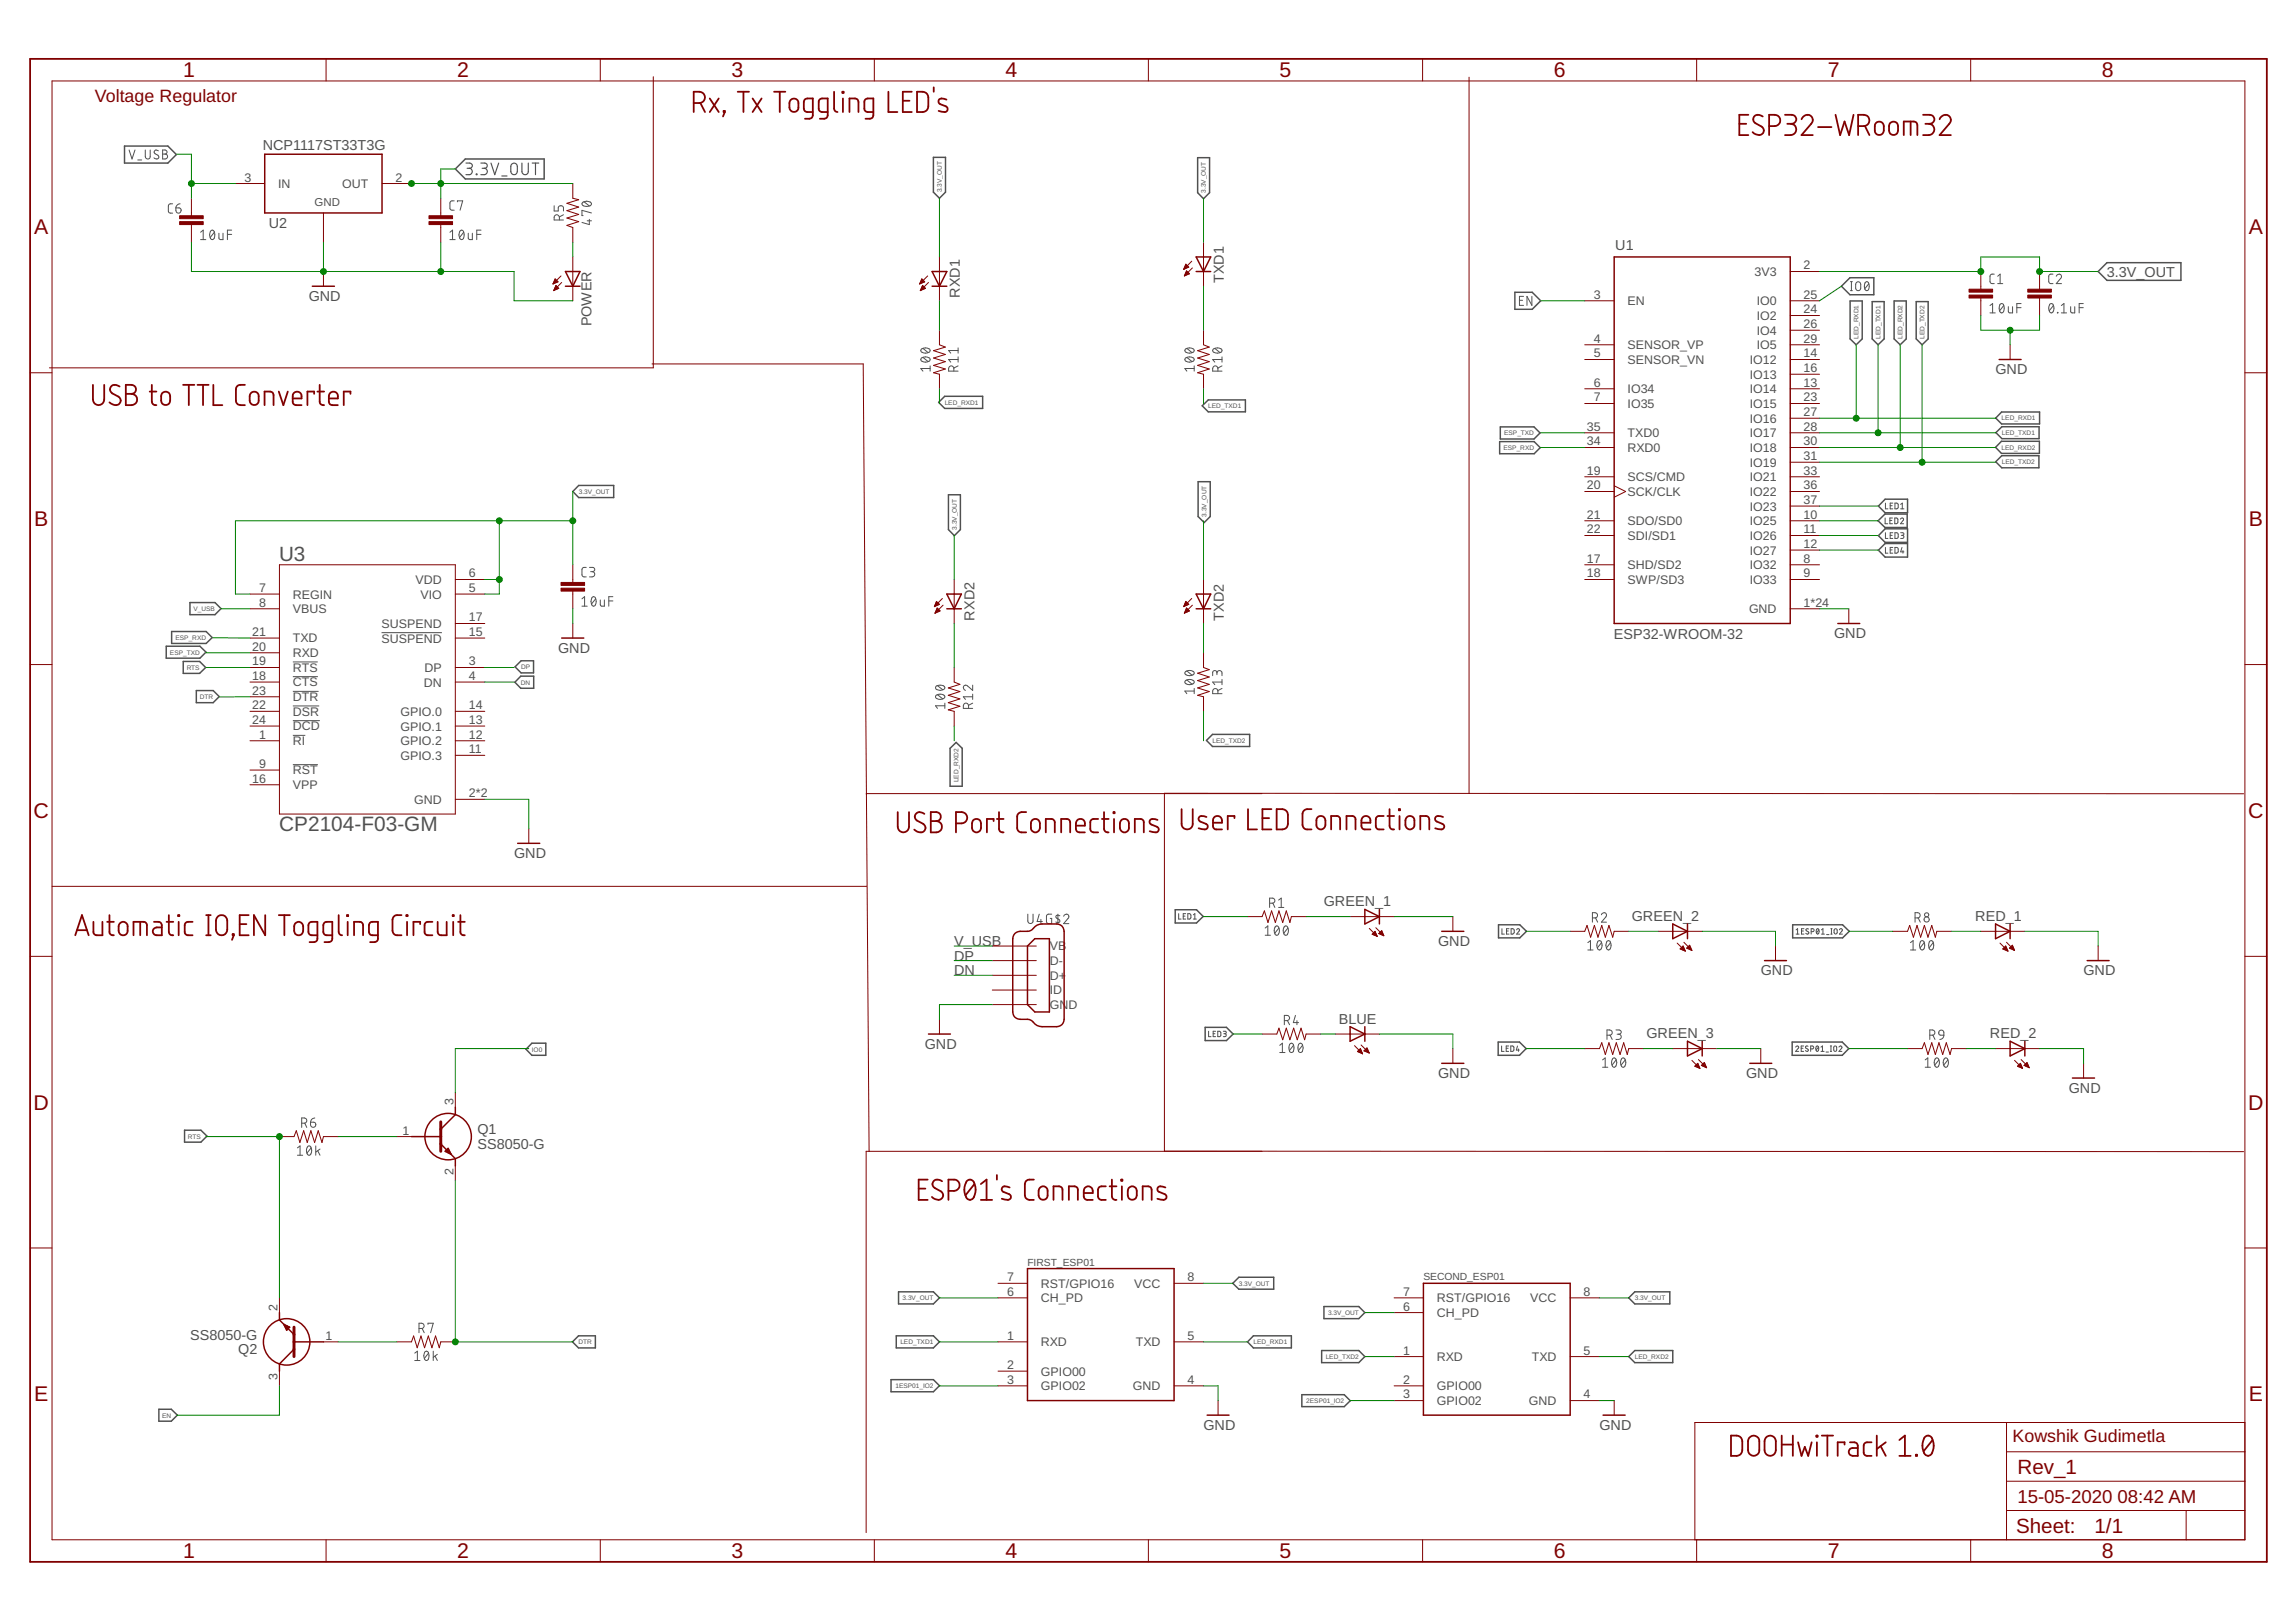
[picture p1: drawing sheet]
<svg xmlns="http://www.w3.org/2000/svg" width="297mm" height="210mm" viewBox="0 0 297 210" stroke-linecap="round" stroke-linejoin="round" font-family="sans-serif">
<defs><g id="words">
<g font-size="2.8" fill="#800000">
<text x="23.7" y="10">1</text>
<text x="59.2" y="10">2</text>
<text x="94.6" y="10">3</text>
<text x="130.1" y="10">4</text>
<text x="165.5" y="10">5</text>
<text x="201" y="10">6</text>
<text x="236.5" y="10">7</text>
<text x="271.9" y="10">8</text>
<text x="4.4" y="30.3">A</text>
<text x="290.9" y="30.3">A</text>
<text x="4.4" y="68.1">B</text>
<text x="290.9" y="68.1">B</text>
<text x="4.3" y="105.8">C</text>
<text x="290.8" y="105.8">C</text>
<text x="4.3" y="143.6">D</text>
<text x="290.8" y="143.6">D</text>
<text x="4.4" y="181.4">E</text>
<text x="290.9" y="181.4">E</text>
<text x="23.7" y="201.7">1</text>
<text x="59.2" y="201.7">2</text>
<text x="94.6" y="201.7">3</text>
<text x="130.1" y="201.7">4</text>
<text x="165.5" y="201.7">5</text>
<text x="201" y="201.7">6</text>
<text x="236.5" y="201.7">7</text>
<text x="271.9" y="201.7">8</text>
</g>
<g font-size="2.7" fill="#505050">
<text x="36.1" y="72.6">U3</text>
<text x="36.1" y="107.5">CP2104-F03-GM</text>
</g>
<g font-size="2.7" fill="#800000">
<text x="261" y="190.7">Rev_1</text>
<text x="260.8" y="198.4">Sheet:</text>
<text x="271" y="198.3">1/1</text>
</g>
<g font-size="2.4" fill="#800000">
<text x="261" y="194.5">15-05-2020</text>
<text x="274" y="194.5">08:42 AM</text>
</g>
<g font-size="2.3" fill="#800000">
<text x="12.3" y="13.2">Voltage Regulator</text>
<text x="260.4" y="186.6">Kowshik Gudimetla</text>
</g>
<g font-size="1.9" fill="#505050">
<text x="34" y="19.4">NCP1117ST33T3G</text>
<text x="34.8" y="29.6">U2</text>
<text x="209" y="32.4">U1</text>
<text x="272.6" y="35.8">3.3V_OUT</text>
<text x="39.9" y="38.9">GND</text>
<text x="124.2" y="38.6" transform="rotate(-90 124.2 38.6)">RXD1</text>
<text x="158.3" y="36.7" transform="rotate(-90 158.3 36.7)">TXD1</text>
<text x="76.5" y="42.2" transform="rotate(-90 76.5 42.2)">POWER</text>
<text x="258.2" y="48.4">GND</text>
<text x="126.1" y="80.3" transform="rotate(-90 126.1 80.3)">RXD2</text>
<text x="158.3" y="80.3" transform="rotate(-90 158.3 80.3)">TXD2</text>
<text x="208.8" y="82.7">ESP32-WROOM-32</text>
<text x="237.3" y="82.6">GND</text>
<text x="72.2" y="84.5">GND</text>
<text x="66.5" y="111">GND</text>
<text x="171.3" y="117.3">GREEN_1</text>
<text x="211.1" y="119.2">GREEN_2</text>
<text x="255.5" y="119.2">RED_1</text>
<text x="123.4" y="122.4">V_USB</text>
<text x="123.4" y="124.3">DP</text>
<text x="186.1" y="122.4">GND</text>
<text x="123.4" y="126.2">DN</text>
<text x="227.8" y="126.2">GND</text>
<text x="269.5" y="126.2">GND</text>
<text x="119.6" y="135.7">GND</text>
<text x="173.2" y="132.5">BLUE</text>
<text x="213" y="134.4">GREEN_3</text>
<text x="257.4" y="134.4">RED_2</text>
<text x="186.1" y="139.5">GND</text>
<text x="225.9" y="139.5">GND</text>
<text x="267.6" y="141.4">GND</text>
<text x="61.8" y="148.7">SS8050-G</text>
<text x="61.8" y="146.8">Q1</text>
<text x="24.6" y="173.4">SS8050-G</text>
<text x="30.8" y="175.3">Q2</text>
<text x="155.7" y="185">GND</text>
<text x="206.9" y="185">GND</text>
</g>
<g font-size="1.6" fill="#505050">
<text x="31.6" y="23.5">3</text>
<text x="51.2" y="23.5">2</text>
<text x="36" y="24.3">IN</text>
<text x="44.3" y="24.3">OUT</text>
<text x="227" y="35.7">3V3</text>
<text x="233.3" y="34.9">2</text>
<text x="206.2" y="38.7">3</text>
<text x="210.6" y="39.5">EN</text>
<text x="227.3" y="41.4">IO2</text>
<text x="227.3" y="39.5">IO0</text>
<text x="233.3" y="40.6">24</text>
<text x="233.3" y="38.7">25</text>
<text x="206.2" y="44.4">4</text>
<text x="206.2" y="46.3">5</text>
<text x="210.6" y="45.2">SENSOR_VP</text>
<text x="210.6" y="47.1">SENSOR_VN</text>
<text x="226.4" y="47.1">IO12</text>
<text x="227.3" y="43.3">IO4</text>
<text x="227.3" y="45.2">IO5</text>
<text x="233.3" y="46.3">14</text>
<text x="233.3" y="42.5">26</text>
<text x="233.3" y="44.4">29</text>
<text x="206.2" y="50.1">6</text>
<text x="206.2" y="52">7</text>
<text x="210.6" y="50.9">IO34</text>
<text x="210.6" y="52.8">IO35</text>
<text x="226.4" y="50.9">IO14</text>
<text x="226.4" y="49">IO13</text>
<text x="226.4" y="52.8">IO15</text>
<text x="233.3" y="50.1">13</text>
<text x="233.3" y="48.2">16</text>
<text x="233.3" y="52">23</text>
<text x="233.3" y="53.8">27</text>
<text x="205.3" y="57.6">34</text>
<text x="205.3" y="55.7">35</text>
<text x="210.6" y="58.5">RXD0</text>
<text x="210.6" y="56.6">TXD0</text>
<text x="226.4" y="54.7">IO16</text>
<text x="226.4" y="56.6">IO17</text>
<text x="226.4" y="58.5">IO18</text>
<text x="233.3" y="55.7">28</text>
<text x="233.3" y="57.6">30</text>
<text x="233.3" y="59.5">31</text>
<text x="205.3" y="61.4">19</text>
<text x="205.3" y="63.3">20</text>
<text x="210.6" y="62.3">SCS/CMD</text>
<text x="210.6" y="64.2">SCK/CLK</text>
<text x="226.4" y="60.4">IO19</text>
<text x="226.4" y="62.3">IO21</text>
<text x="226.4" y="64.2">IO22</text>
<text x="233.3" y="61.4">33</text>
<text x="233.3" y="63.3">36</text>
<text x="233.3" y="65.2">37</text>
<text x="205.3" y="67.1">21</text>
<text x="205.3" y="69">22</text>
<text x="210.6" y="68">SDO/SD0</text>
<text x="210.6" y="69.9">SDI/SD1</text>
<text x="226.4" y="68">IO25</text>
<text x="226.4" y="69.9">IO26</text>
<text x="226.4" y="71.8">IO27</text>
<text x="226.4" y="66.1">IO23</text>
<text x="233.3" y="67.1">10</text>
<text x="233.3" y="69">11</text>
<text x="233.3" y="70.9">12</text>
<text x="33.5" y="76.6">7</text>
<text x="37.9" y="77.5">REGIN</text>
<text x="53.8" y="75.6">VDD</text>
<text x="54.4" y="77.5">VIO</text>
<text x="60.7" y="74.7">6</text>
<text x="60.7" y="76.6">5</text>
<text x="205.3" y="72.8">17</text>
<text x="205.3" y="74.7">18</text>
<text x="210.6" y="73.7">SHD/SD2</text>
<text x="210.6" y="75.6">SWP/SD3</text>
<text x="226.4" y="75.6">IO33</text>
<text x="226.4" y="73.7">IO32</text>
<text x="233.3" y="74.7">9</text>
<text x="233.3" y="72.8">8</text>
<text x="32.6" y="82.3">21</text>
<text x="33.5" y="78.5">8</text>
<text x="37.9" y="79.4">VBUS</text>
<text x="37.9" y="83.1">TXD</text>
<text x="49.4" y="81.3">SUSPEND</text>
<text x="49.4" y="83.2">SUSPEND</text>
<text x="60.7" y="80.4">17</text>
<text x="60.7" y="82.3">15</text>
<text x="226.3" y="79.4">GND</text>
<text x="233.3" y="78.5">1*24</text>
<text x="32.6" y="84.2">20</text>
<text x="32.6" y="88">18</text>
<text x="32.6" y="86.1">19</text>
<text x="32.6" y="89.9">23</text>
<text x="37.9" y="85">RXD</text>
<text x="37.9" y="88.8">CTS</text>
<text x="37.9" y="86.9">RTS</text>
<text x="54.8" y="88.8">DN</text>
<text x="54.9" y="86.9">DP</text>
<text x="60.7" y="88">4</text>
<text x="60.7" y="86.1">3</text>
<text x="32.6" y="91.8">22</text>
<text x="32.6" y="93.7">24</text>
<text x="33.5" y="95.6">1</text>
<text x="37.9" y="92.6">DSR</text>
<text x="37.9" y="94.5">DCD</text>
<text x="37.9" y="90.7">DTR</text>
<text x="51.8" y="94.5">GPIO.1</text>
<text x="51.8" y="92.6">GPIO.0</text>
<text x="60.7" y="95.6">12</text>
<text x="60.7" y="93.7">13</text>
<text x="60.7" y="91.8">14</text>
<text x="32.6" y="101.3">16</text>
<text x="33.5" y="99.4">9</text>
<text x="37.9" y="100.2">RST</text>
<text x="37.9" y="96.4">RI</text>
<text x="51.8" y="96.4">GPIO.2</text>
<text x="51.8" y="98.3">GPIO.3</text>
<text x="60.7" y="97.5">11</text>
<text x="37.9" y="102.1">VPP</text>
<text x="53.6" y="104">GND</text>
<text x="60.7" y="103.2">2*2</text>
<text x="135.8" y="123">VB</text>
<text x="135.8" y="124.9">D-</text>
<text x="135.8" y="126.8">D+</text>
<text x="135.8" y="128.7">ID</text>
<text x="135.8" y="130.6">GND</text>
<text x="58.7" y="143" transform="rotate(-90 58.7 143)">3</text>
<text x="52.1" y="146.8">1</text>
<text x="58.7" y="152" transform="rotate(-90 58.7 152)">2</text>
<text x="130.3" y="167.7">6</text>
<text x="130.3" y="165.8">7</text>
<text x="134.7" y="166.6">RST/GPIO16</text>
<text x="146.7" y="166.6">VCC</text>
<text x="153.6" y="165.8">8</text>
<text x="181.5" y="167.7">7</text>
<text x="204.9" y="167.7">8</text>
<text x="35.9" y="169.6" transform="rotate(-90 35.9 169.6)">2</text>
<text x="42.1" y="173.4">1</text>
<text x="130.3" y="173.4">1</text>
<text x="134.7" y="168.5">CH_PD</text>
<text x="153.6" y="173.4">5</text>
<text x="181.5" y="169.6">6</text>
<text x="185.9" y="170.4">CH_PD</text>
<text x="185.9" y="168.5">RST/GPIO16</text>
<text x="198" y="168.5">VCC</text>
<text x="35.9" y="178.6" transform="rotate(-90 35.9 178.6)">3</text>
<text x="130.3" y="177.2">2</text>
<text x="130.3" y="179.1">3</text>
<text x="134.7" y="174.2">RXD</text>
<text x="134.7" y="178">GPIO00</text>
<text x="134.7" y="179.9">GPIO02</text>
<text x="146.6" y="179.9">GND</text>
<text x="147" y="174.2">TXD</text>
<text x="153.6" y="179.1">4</text>
<text x="181.5" y="175.3">1</text>
<text x="181.5" y="179.1">2</text>
<text x="185.9" y="176.1">RXD</text>
<text x="185.9" y="179.9">GPIO00</text>
<text x="198.2" y="176.1">TXD</text>
<text x="204.9" y="175.3">5</text>
<text x="181.5" y="181">3</text>
<text x="185.9" y="181.8">GPIO02</text>
<text x="197.8" y="181.8">GND</text>
<text x="204.9" y="181">4</text>
</g>
<text font-size="1.5" fill="#505050" x="40.7" y="26.6">GND</text>
<g font-size="1.3" fill="#505050">
<text x="132.9" y="163.8">FIRST_ESP01</text>
<text x="184.1" y="165.7">SECOND_ESP01</text>
</g>
<g font-size=".8" fill="#505050">
<text x="121.8" y="24.9" transform="rotate(-90 121.8 24.9)">3.3V_OUT</text>
<text x="156" y="24.9" transform="rotate(-90 156 24.9)">3.3V_OUT</text>
<text x="240.4" y="43.8" transform="rotate(-90 240.4 43.8)">LED_RXD1</text>
<text x="243.3" y="43.8" transform="rotate(-90 243.3 43.8)">LED_TXD1</text>
<text x="246.1" y="43.8" transform="rotate(-90 246.1 43.8)">LED_RXD2</text>
<text x="249" y="43.8" transform="rotate(-90 249 43.8)">LED_TXD2</text>
<text x="122.2" y="52.4">LED_RXD1</text>
<text x="156.3" y="52.8">LED_TXD1</text>
<text x="194.5" y="58.2">ESP_RXD</text>
<text x="194.6" y="56.3">ESP_TXD</text>
<text x="258.9" y="58.2">LED_RXD2</text>
<text x="259" y="54.4">LED_RXD1</text>
<text x="259" y="56.3">LED_TXD1</text>
<text x="74.9" y="63.9">3.3V_OUT</text>
<text x="259" y="60.1">LED_TXD2</text>
<text x="123.8" y="68.5" transform="rotate(-90 123.8 68.5)">3.3V_OUT</text>
<text x="156.1" y="66.8" transform="rotate(-90 156.1 66.8)">3.3V_OUT</text>
<text x="22.7" y="82.8">ESP_RXD</text>
<text x="25" y="79.1">V_USB</text>
<text x="22" y="84.7">ESP_TXD</text>
<text x="24.2" y="86.7">RTS</text>
<text x="67.4" y="88.6">DN</text>
<text x="67.4" y="86.6">DP</text>
<text x="25.9" y="90.5">DTR</text>
<text x="124" y="101.2" transform="rotate(-90 124 101.2)">LED_RXD2</text>
<text x="156.9" y="96.1">LED_TXD2</text>
<text x="68.8" y="136.1">IO0</text>
<text x="24.3" y="147.3">RTS</text>
<text x="160.3" y="166.4">3.3V_OUT</text>
<text x="74.8" y="174">DTR</text>
<text x="116.5" y="174">LED_TXD1</text>
<text x="116.8" y="168.3">3.3V_OUT</text>
<text x="162.2" y="174">LED_RXD1</text>
<text x="171.8" y="170.2">3.3V_OUT</text>
<text x="211.5" y="168.3">3.3V_OUT</text>
<text x="115.8" y="179.6">1ESP01_IO2</text>
<text x="171.5" y="175.9">LED_TXD2</text>
<text x="211.5" y="175.9">LED_RXD2</text>
<text x="21" y="183.5">EN</text>
<text x="169" y="181.6">2ESP01_IO2</text>
</g>
</g></defs>
<g fill="none" stroke="#505050" stroke-width=".13">
<path d="M16.7 19.4l.4 1.2 .4-1.2M18.8 19.4v.9a.32 .32 0 0 0 .3 .3 .32 .32 0 0 0 .3-.3v-.9M20.5 19.5a.3 .3 0 0 0-.4-.1 .3 .3 0 0 0-.1 .4 .77 .77 0 0 1 .6 .5l-.1 .2-.2 .1-.4-.2M21 19.4l.5 .1a.25 .25 0 0 1 .1 .2 .25 .25 0 0 1-.2 .2 .32 .32 0 0 1 .3 .4 .32 .32 0 0 1-.3 .3h-.4zM21 19.9h.4M17.8 20.7h.5M22.3 26.4h-.4l-.1 .2v.8l.1 .2h.4M22.8 26.9h.4a.34 .34 0 0 1 .2 .4 .34 .34 0 0 1-.3 .3 .34 .34 0 0 1-.3-.4zM23.3 26.4a.56 .56 0 0 0-.5 .5M26 30.1l.3-.3v1.2M26 31h.6M27.3 29.9l.2-.1a.73 .73 0 0 1 0 1.2 .79 .79 0 0 1-.2-1.1z"/>
<path d="M27.7 30.1l-.5 .6M28.3 30.2v.7l.2 .1h.4v-.8M29.4 30.3h.6M30 29.8h-.6v1.2M58.2 31h.7M58.2 30.1l.3-.3v1.2M58.8 26h-.4l-.2 .3v.8l.2 .1h.4M59.2 26.1v-.1h.7l-.4 1.2M59.5 29.9l.2-.1a.73 .73 0 0 1 0 1.2 .79 .79 0 0 1-.2-1.1zM60 30.1l-.5 .6M60.6 30.2v.7l.2 .1h.3v-.8M61.7 30.3h.5"/>
<path d="M62.2 29.8h-.5v1.2M71.7 26.6v.7h.5v-.4a.34 .34 0 0 1 .4-.3 .34 .34 0 0 1 .3 .3v.4M72.4 28.5v-.4a.34 .34 0 0 0-.4-.3 .34 .34 0 0 0-.3 .3v.4h1.2M72.9 27.8l-.5 .3M75.4 26.2a.8 .8 0 0 1 1.1 .2 .73 .73 0 0 1-1.2 0zM75.6 26.1l.6 .5M76 28.6h.5M76.2 28.4v.7l-.9-.3M76.5 27.6l-1.2-.4v.7h.1M196.6 38.9h.4M197.1 38.4h-.5v1.1h.5M198.2 38.4v1.1l-.7-1.1v1.1"/>
<path d="M239.4 37.6h.2M239.4 36.4h.2M239.5 36.4v1.2M240.2 36.5a.33 .33 0 0 1 .3 0 .33 .33 0 0 1 .2 .3v.5a.33 .33 0 0 1-.3 .3 .33 .33 0 0 1-.3-.3v-.5zM241.3 36.5l.2-.1a.69 .69 0 0 1 0 1.2 .72 .72 0 0 1-.2-1.1zM241.8 36.7l-.5 .7M257.5 39.5l.3-.2v1.2M258 35.5h-.4l-.1 .3v.7l.1 .2h.4M258.4 36.7h.7M258.4 35.8l.4-.3v1.2M258.8 39.3h.2a.73 .73 0 0 1 0 1.2 .76 .76 0 0 1-.2-1.2zM259.2 39.5l-.5 .7"/>
<path d="M259.8 39.7v.7l.2 .1h.4v-.8M260.9 39.8h.6M261.5 39.3h-.6v1.2M265.2 39.3h.3a.77 .77 0 0 1-.1 1.2 .76 .76 0 0 1-.2-1.2zM265.6 35.5h-.4l-.2 .3 .1 .7 .1 .2h.4M265.7 39.5l-.6 .7M266 35.8a.33 .33 0 0 1 .5-.3 .33 .33 0 0 1 .1 .5l-.6 .7h.7M266.7 39.5l.3-.2v1.2M267.9 39.7v.7l.2 .1h.3v-.8M269 39.8h.5M269.5 39.3h-.5v1.2M119.2 46.3h.1a.83 .83 0 0 1 1 .1v.2a.77 .77 0 0 1-1.2-.1z"/>
<path d="M119.2 45.2l.1-.1a.83 .83 0 0 1 1 .2v.2a.77 .77 0 0 1-1.2-.1zM119.4 46.2l.7 .6M119.4 45.1l.7 .5M120.3 47.7h-1.2l.3 .3M120.3 47.3v.7M123.4 48v-.3a.34 .34 0 0 0-.3-.4 .34 .34 0 0 0-.4 .4v.3h1.3M124 47.3l-.6 .3M124 46.5h-1.3l.3 .4M124 45v.7M124 46.2v.7M124 45.4h-1.3l.3 .3M153.4 46.3a.75 .75 0 0 1 1.1 .2 .71 .71 0 0 1-1.2 0z"/>
<path d="M153.4 45.2a.75 .75 0 0 1 1.1 .2 .71 .71 0 0 1-1.2 0zM153.5 46.2l.7 .6M153.5 45.1l.7 .5M154.5 47.7h-1.2l.2 .3M154.5 47.3v.7M157 45.2l.1-.1a.83 .83 0 0 1 1 .2v.2a.77 .77 0 0 1-1.2-.1zM157.2 45.1l.6 .5M157.6 48v-.3a.34 .34 0 0 0-.4-.4 .34 .34 0 0 0-.3 .4v.3h1.2M158.1 46.5h-1.2l.3 .4M158.1 47.3l-.5 .3M158.1 46.2v.7M257.5 40.5h.6"/>
<path d="M266.2 40.4v.1zM266.7 40.5h.7M75.3 77.5l.3-.3v1.2M75.3 78.4h.7M75.8 73.4h-.3l-.2 .3v.8l.2 .1 .3 .1M76.3 73.4h.4a.28 .28 0 0 1 .2 .3 .28 .28 0 0 1-.2 .3h-.3M76.6 74a.34 .34 0 0 1 .4 .3 .34 .34 0 0 1-.4 .4h-.3M76.6 77.3l.2-.1a.73 .73 0 0 1 0 1.2 .79 .79 0 0 1-.2-1.1zM77.1 77.5l-.6 .7M77.7 77.6v.7l.2 .1h.3v-.8M78.8 77.8h.5M79.3 77.2h-.5v1.2"/>
<path d="M243.9 67v.8h.3M243.9 65.1v.7h.3M243.9 68.9v.8h.3M243.9 70.8v.8h.3M244.5 67.4h.3M244.5 65.4h.3M244.5 69.3h.3M244.5 71.2h.3M244.8 67h-.3v.8h.3M244.9 65.1h-.4v.7h.4M244.9 68.9h-.4v.8h.4M244.9 70.8h-.4v.8h.4"/>
<path d="M245.1 67l.4 .1v.6l-.2 .1h-.2zM245.2 65.1l.4 .1v.4l-.1 .2h-.3zM245.2 68.9l.4 .1v.5l-.1 .2h-.3zM245.2 70.8l.4 .2v.5l-.2 .1h-.2zM245.9 67.2a.2 .2 0 0 1 .3-.2 .2 .2 0 0 1 0 .4l-.3 .4h.4M245.9 68.9l.3 .1 .1 .1-.1 .2h-.2M245.9 65.8h.4M245.9 65.3l.2-.2v.7M246.1 70.8l-.2 .6h.4M246.1 69.3h.1a.2 .2 0 0 1 .1 .2 .2 .2 0 0 1-.2 .2h-.2M246.2 71.2v.4M37.9 87.6h3.2"/>
<path d="M37.9 85.7h3.2M37.9 91.4h3.4M37.9 93.3h3.5M37.9 89.5h3.3M37.9 99h3.2M37.9 95.2h1.6M49.4 81.9h7.8M121.1 90a.76 .76 0 0 1 1.1 .2 .71 .71 0 0 1-1.2 0zM121.1 88.8a.76 .76 0 0 1 1.1 .2 .71 .71 0 0 1-1.2 0zM121.3 89.9l.7 .5M121.3 88.7l.7 .6M122.2 91.3h-1.2l.3 .4"/>
<path d="M122.2 91v.7M125.3 91.7v-.4a.34 .34 0 0 0-.3-.3 .34 .34 0 0 0-.4 .3v.4h1.2M125.8 88.7v.6l-.6-.5a.34 .34 0 0 0-.6 .1 .34 .34 0 0 0 .3 .4M125.8 91l-.5 .3M125.8 90.2h-1.2l.3 .3M125.8 89.8v.7M153.4 88.1a.75 .75 0 0 1 1.1 .2 .71 .71 0 0 1-1.2 0zM153.4 86.9a.75 .75 0 0 1 1.1 .2 .71 .71 0 0 1-1.2 0zM153.5 88l.7 .5M153.5 86.8l.7 .6M154.5 89.1v.7M154.5 89.4h-1.2l.2 .4"/>
<path d="M157.4 87.1a.33 .33 0 0 1 .4-.3 .33 .33 0 0 1 .3 .3v.3M157.4 87.3v-.3a.28 .28 0 0 0-.2-.2 .28 .28 0 0 0-.3 .2v.4M157.6 89.8v-.4a.34 .34 0 0 0-.4-.3 .34 .34 0 0 0-.3 .3v.4h1.2M158.1 87.9v.7M158.1 89.1l-.5 .3M158.1 88.3h-1.2l.3 .3M133 118.3v.9a.34 .34 0 0 0 .3 .3 .34 .34 0 0 0 .3-.3v-.9M134.5 118.3l-.3 1h.7M134.7 119v.5M136.1 118.3h-.5l-.2 .2v.8l.2 .2h.5v-.6h-.2M136.9 118.3v1.2M137.1 118.5a.36 .36 0 0 0-.5 .1v.1l.5 .4v.2a.38 .38 0 0 1-.5 0"/>
<path d="M137.6 118.6a.33 .33 0 0 1 .5-.3 .33 .33 0 0 1 .1 .6l-.6 .6h.7M152.5 118.2v.7h.3M153.1 118.6h.2M153.4 118.2h-.3v.7h.3M153.7 118.2l.3 .1 .1 .1v.3l-.1 .2h-.3zM154.4 118.9h.4M154.4 118.4l.2-.2v.7M164.3 116.9h.3a.33 .33 0 0 0 .3-.3 .33 .33 0 0 0-.3-.4h-.3v1.2M164.7 116.9l.2 .5M165 119.9l.2-.1a.71 .71 0 0 1 0 1.2l-.2-.1a.96 .96 0 0 1 0-1zM165.4 116.5l.4-.3v1.2M165.4 117.4h.7"/>
<path d="M166.2 119.9l.1-.1a.73 .73 0 0 1 .2 1.2h-.3l-.1-.1a.96 .96 0 0 1 .1-1zM206 118.8h.4a.34 .34 0 0 0 .3-.4 .34 .34 0 0 0-.3-.3h-.4v1.2M206.4 118.8l.3 .5M207.2 118.4a.33 .33 0 0 1 .5-.3 .33 .33 0 0 1 .1 .6l-.6 .6h.6M247.8 118.8h.3a.34 .34 0 0 0 .3-.4 .34 .34 0 0 0-.3-.3h-.3v1.2M248.2 118.8l.2 .5M156.4 133.5v.7h.3M157 133.8h.2M157.3 133.5h-.3v.7h.3M157.5 133.5h.3l.1 .1v.4l-.1 .1-.3 .1zM158.3 133.5l.3 .1v.1l-.3 .1M158.5 133.8a.19 .19 0 0 1 .1 .2 .19 .19 0 0 1-.1 .2h-.2"/>
<path d="M163.7 120.1l.3-.3v1.2M163.7 121h.7M165.5 120.1l-.6 .7M165.6 135.3l.3-.3v1.2M165.6 136.2h.6M166.2 132.1h.3a.34 .34 0 0 0 .3-.4 .34 .34 0 0 0-.3-.3h-.3v1.2M166.6 132.1l.2 .5M166.6 120.1l-.5 .7M166.9 135.1l.2-.1a.73 .73 0 0 1 .1 1.2h-.1a.77 .77 0 0 1-.2-1.1zM167.3 135.3l-.5 .7M167.6 131.4l-.3 .9h.7M167.8 132.1v.5"/>
<path d="M168.1 135.1l.2-.1a.71 .71 0 0 1 0 1.2h-.2a.86 .86 0 0 1 0-1.1zM168.5 135.3l-.5 .7M194.3 135.4v.7h.3M194.3 120.2v.7h.3M194.9 135.7h.2M194.9 120.5h.2M195.2 135.4h-.3v.7h.3M195.2 120.2h-.3v.7h.3M195.5 135.4h.3l.1 .5-.2 .1-.2 .1zM195.5 120.2h.3l.1 .2v.4l-.2 .1h-.2zM196.2 120.3a.19 .19 0 0 1 .3-.1 .19 .19 0 0 1 0 .3l-.3 .4h.4M196.3 135.4l-.1 .5h.4"/>
<path d="M196.4 135.7v.4M205.4 122l.4-.3v1.2M205.4 122.9h.7M206.7 121.8h.3a.77 .77 0 0 1-.1 1.1 .76 .76 0 0 1-.2-1.1zM207.2 122l-.5 .7M207.3 137.2l.4-.3v1.2M207.3 138.1h.7M207.9 134h.3a.34 .34 0 0 0 .4-.4 .34 .34 0 0 0-.4-.3h-.3v1.2M207.9 121.8h.3a.77 .77 0 0 1-.1 1.1 .79 .79 0 0 1-.2-1.1zM208.3 134l.3 .5M208.4 122l-.6 .7M208.6 137l.2-.1a.71 .71 0 0 1 0 1.2 .75 .75 0 0 1-.2-1.1z"/>
<path d="M209.1 133.3h.4a.28 .28 0 0 1 .2 .3 .28 .28 0 0 1-.2 .2h-.3M209.1 137.2l-.5 .6M209.4 133.8a.34 .34 0 0 1 .4 .4 .34 .34 0 0 1-.4 .3h-.3M209.8 137l.2-.1a.71 .71 0 0 1 0 1.2 .75 .75 0 0 1-.2-1.1zM210.3 137.2l-.6 .6M232.3 135.5a.19 .19 0 0 1 .3-.1 .19 .19 0 0 1 0 .3l-.3 .4h.4M232.4 120.9h.3M232.4 120.3l.2-.1v.7M233 135.7h.3M233.1 120.5h.2M233.3 135.4h-.3v.7h.3M233.4 120.2h-.3v.7h.3"/>
<path d="M233.9 135.4h-.2l-.1 .1 .3 .3v.2l-.1 .1-.2-.1M234 120.2h-.3l-.1 .1 .4 .3v.2a.24 .24 0 0 1-.4 0M234.3 135.7h.1a.19 .19 0 0 0 .2-.1 .19 .19 0 0 0-.1-.2h-.2v.7M234.3 120.6l.3-.1 .1-.1-.1-.2h-.3v.7M235 135.4a.35 .35 0 0 1 .3 .3 .35 .35 0 0 1-.2 .4l-.1-.1-.1-.3zM235.1 120.2h.1a.42 .42 0 0 1 0 .7l-.2-.3zM235.3 135.5l-.4 .4M235.3 120.3l-.3 .4M235.6 136.1h.4M235.6 135.5l.2-.1v.7M235.6 120.9h.4M235.6 120.3l.2-.1v.7"/>
<path d="M236.2 136.1h.4M236.3 120.9h.3M236.8 136.1h.2M236.8 135.4h.2M236.9 120.9h.1M236.9 120.2h.1M236.9 135.4v.7M236.9 120.2v.7M237.3 135.4a.19 .19 0 0 1 .2 0 .19 .19 0 0 1 .1 .2v.3a.19 .19 0 0 1-.2 .2 .19 .19 0 0 1-.2-.2zM237.3 120.3l.2-.1 .2 .1v.5l-.2 .1-.2-.2zM237.9 135.5a.19 .19 0 0 1 .3-.1 .19 .19 0 0 1 .1 .3l-.4 .4h.4M238 120.3a.19 .19 0 0 1 .2-.1 .19 .19 0 0 1 .1 .3l-.3 .4h.4"/>
<path d="M247.2 122.9h.6M247.2 122l.3-.3v1.2M248.5 121.8h.3a.77 .77 0 0 1-.1 1.1 .79 .79 0 0 1-.2-1.1zM248.9 122l-.5 .7M249.1 138.1h.6M249.1 137.2l.3-.3v1.2M249.7 121.8l.2-.1a.73 .73 0 0 1 0 1.2 .76 .76 0 0 1-.2-1.1zM249.7 134h.3a.34 .34 0 0 0 .3-.4 .34 .34 0 0 0-.3-.3h-.3v1.2M250.1 134l.2 .5M250.1 122l-.5 .7M250.4 137l.2-.1a.71 .71 0 0 1 0 1.2 .75 .75 0 0 1-.2-1.1zM250.8 137.2l-.5 .6"/>
<path d="M251 133.4a.33 .33 0 0 1 .3-.1 .33 .33 0 0 1 .2 .3v.4l-.5-.1-.2-.1v-.3zM251.5 134a.52 .52 0 0 1-.5 .5M251.6 137l.1-.1a.71 .71 0 0 1 0 1.2 .73 .73 0 0 1-.1-1.1zM252 137.2l-.5 .6M38.5 148.5l.3-.2v1.2M38.5 149.5h.7M39 145.4h.4a.34 .34 0 0 0 .3-.4 .34 .34 0 0 0-.3-.3h-.4v1.2M39.4 145.4l.3 .5M39.8 148.4l.3-.1a.77 .77 0 0 1-.1 1.2 .75 .75 0 0 1-.2-1.1zM40.2 145.2h.4a.35 .35 0 0 1 .3 .4 .35 .35 0 0 1-.4 .3 .35 .35 0 0 1-.3-.3zM40.3 148.5l-.6 .7M40.7 144.7a.56 .56 0 0 0-.5 .5"/>
<path d="M40.9 148.3v1.2M41.1 148.9l.3 .6M41.4 148.7l-.5 .4M53.7 175.1l.3-.2v1.2M53.7 176.1h.6M54.2 171.9h.3a.34 .34 0 0 0 .4-.3 .34 .34 0 0 0-.4-.4h-.3v1.3M54.6 171.9l.3 .6M55 174.9h.3a.77 .77 0 0 1-.1 1.2 .79 .79 0 0 1-.2-1.2zM55.4 171.4v-.2h.6l-.3 1.3M55.4 175.1l-.5 .7M56 174.9v1.2M56.3 175.5l.3 .6"/>
<path d="M56.6 175.3l-.6 .4"/>
<circle cx="249.3" cy="119" r=".34"/>
<circle cx="249.3" cy="118.4" r=".27"/>
</g>
<g fill="none" stroke="#505050" stroke-width=".19">
<path d="M16.1 18.9h5.6l1.1 1.1-1.1 1.1h-5.6zM60.2 20.6h10.2v2.6h-10.2l-1.3-1.3zM120.8 20.4h1.5v4.5l-.8 .8-.7-.8zM154.9 20.4h1.6v4.5l-.8 .8-.8-.8zM196 37.8h2.2l1.1 1.1-1.1 1.1h-2.2zM238.2 37l1.1-1.1h3.1v2.2h-3.1zM239.4 38.9h1.5v5l-.8 .7-.7-.7zM242.2 39h1.6v4.9l-.8 .7-.8-.7zM245 38.9h1.6v5l-.8 .7-.8-.7zM247.9 39h1.5v4.9l-.7 .7-.8-.7zM272.6 34h9.6v2.3h-9.6l-1.2-1.2zM121.4 52.1l.8-.8h4.9v1.6h-4.9z"/>
<path d="M155.5 52.5l.8-.7h4.8v1.5h-4.8zM194 57.1h4.5l.8 .8-.8 .8h-4.5zM194.1 55.2h4.4l.7 .8-.7 .8h-4.4zM258.2 59.8l.8-.8h4.8v1.5h-4.8zM258.2 56l.8-.8h4.8v1.6h-4.8zM258.9 57.1h4.9v1.6h-4.9l-.7-.8zM259 53.3h4.9v1.6h-4.9l-.8-.8zM24.6 78h3.2l.8 .8-.8 .7h-3.2zM74.9 62.8h4.5v1.6h-4.5l-.8-.8zM122.7 64h1.5v4.5l-.7 .8-.8-.8zM155 62.3h1.6v4.5l-.8 .8-.8-.8zM243 67.4l.9-.9h2.8v1.8h-2.8z"/>
<path d="M243 71.2l.9-.9h2.9v1.8h-2.9zM243.9 64.6h2.9v1.8h-2.9l-.9-.9zM243.9 68.4h2.9v1.8h-2.9l-.9-.9zM21.5 83.6h4.4l.7 .8-.7 .8h-4.4zM22.2 81.7h4.5l.8 .8-.8 .8h-4.5zM23.7 85.6h2.1l.8 .8-.8 .7h-2.1zM25.4 89.4h2.2l.8 .7-.8 .8h-2.2zM66.6 86.3l.8-.8h1.6v1.6h-1.6zM67.4 87.5h1.6v1.6h-1.6l-.8-.8zM122.9 96.8l.8-.7 .8 .7v4.9h-1.6zM156.1 95.8l.8-.8h4.8v1.6h-4.8zM152 117.7h2.8l.9 .9-.9 .8h-2.8z"/>
<path d="M193.9 119.7h2.7l.9 .8-.9 .9h-2.7zM231.9 119.7h6.5l.8 .8-.8 .9h-6.5zM68.8 135h1.8v1.6h-1.8l-.7-.8zM155.9 132.9h2.8l.8 .9-.8 .9h-2.8zM193.8 134.9h2.8l.8 .8-.8 .9h-2.8zM231.9 134.9h6.4l.9 .8-.9 .9h-6.4zM23.9 146.3h2.1l.8 .7-.8 .8h-2.1zM74.1 173.7l.7-.8h2.2v1.5h-2.2zM115.3 178.5h5.5l.7 .8-.7 .8h-5.5zM116 172.9h4.8l.7 .8-.7 .7h-4.8zM116.2 167.2h4.6l.7 .8-.7 .7h-4.6zM159.5 166.1l.8-.8h4.5v1.5h-4.5z"/>
<path d="M162.2 172.9h4.9v1.5h-4.9l-.8-.7zM171 174.8h4.8l.8 .8-.8 .7h-4.8zM171.3 169.1h4.5l.8 .8-.8 .7h-4.5zM210.7 168l.8-.8h4.5v1.5h-4.5zM210.7 175.6l.8-.8h4.9v1.5h-4.9zM20.6 182.4h1.6l.7 .7-.7 .8h-1.6zM168.4 180.5h5.5l.8 .8-.8 .7h-5.5z"/>
</g>
<path d="M60.3 21.1h.5a.34 .34 0 0 1 .3 .3 .34 .34 0 0 1-.3 .4h-.4M60.7 21.8a.41 .41 0 0 1 .4 .4 .41 .41 0 0 1-.4 .4h-.4M61.6 22.5l.1 .1zM62.2 21.1h.5a.34 .34 0 0 1 .3 .3 .34 .34 0 0 1-.3 .4h-.3M62.6 21.8a.41 .41 0 0 1 .5 .4 .41 .41 0 0 1-.5 .4h-.4M63.5 21.1l.5 1.5 .5-1.5M64.9 22.8h.7M66.2 21.2a.42 .42 0 0 1 .5-.1 .42 .42 0 0 1 .2 .4v.7a.42 .42 0 0 1-.4 .4 .42 .42 0 0 1-.4-.4v-.7zM67.5 21.1v1.1a.41 .41 0 0 0 .4 .4 .41 .41 0 0 0 .4-.4v-1.1M68.9 21.1h.8M69.3 21.1v1.5" fill="none" stroke="#505050" stroke-width=".15"/>
<g fill="none" stroke="#800000" stroke-width=".23">
<path d="M3.9 7.6h289.4v194.5h-289.4zM89.7 13.3h.8a.73 .73 0 0 0 .7-.7 .73 .73 0 0 0-.7-.7h-.8v2.6M90.6 13.3l.6 1.2M91.8 12.7l1.2 1.8M93 12.7l-1.2 1.8M93.6 14.4h.2v.1h-.2zM93.8 14.5l-.3 .6M95.4 11.9h1.5M96.2 11.9v2.6M97.4 12.7l1.1 1.8M98.5 12.7l-1.1 1.8M100.1 11.9h1.5"/>
<path d="M100.9 11.9v2.6M102.3 13a.58 .58 0 0 1 .6-.2 .58 .58 0 0 1 .4 .5v.6a.58 .58 0 0 1-.6 .6 .58 .58 0 0 1-.6-.6v-.6zM105.2 14.5h-.8a.43 .43 0 0 1-.4-.4v-.9a.43 .43 0 0 1 .4-.5h.8v2.2a.43 .43 0 0 1-.5 .5h-.6M107.1 14.5h-.8a.43 .43 0 0 1-.4-.4v-.9a.43 .43 0 0 1 .4-.5h.8v2.2a.43 .43 0 0 1-.5 .5h-.5M107.9 11.9v2.2a.43 .43 0 0 0 .5 .4M109 11.9h.1v.1h-.1zM109.1 12.7v1.8M109.9 14.5v-1.8h.7a.43 .43 0 0 1 .5 .5v1.3M113 14.5h-.8a.43 .43 0 0 1-.4-.4v-.9a.43 .43 0 0 1 .4-.5h.8v2.2a.43 .43 0 0 1-.5 .5h-.5M114.9 11.9v2.6h1.2M116.8 13h.9M118 11.9h-1.2v2.6h1.2"/>
<path d="M118.6 11.9h.8a.74 .74 0 0 1 .7 .7v1.2a.74 .74 0 0 1-.7 .7h-.8zM120.8 11.3v.6M122.4 12.9a.71 .71 0 0 0-1 .1 .39 .39 0 0 0 .2 .5l.8 .3a.39 .39 0 0 1 .2 .4 .39 .39 0 0 1-.4 .3l-.8-.1M225 16h.9M226.2 14.9h-1.2v2.6h1.2M228 15.1a.69 .69 0 0 0-.8-.2 .69 .69 0 0 0-.4 .7l.3 .3 .8 .5a.63 .63 0 0 1 .2 .9 .63 .63 0 0 1-1 .1l-.4-.3M228.9 16.3h.7a.73 .73 0 0 0 .7-.7 .73 .73 0 0 0-.7-.7h-.7v2.6M230.9 14.9h.9a.58 .58 0 0 1 .6 .5 .58 .58 0 0 1-.6 .6h-.6M231.7 16a.73 .73 0 0 1 .7 .8 .73 .73 0 0 1-.7 .7h-.8M233.1 15.4a.73 .73 0 0 1 .8-.5 .73 .73 0 0 1 .6 .8l-1.4 1.8h1.4M235.2 16.4h1.7M237.5 14.9l.6 2.6 .5-1.8 .6 1.8 .6-2.6"/>
<path d="M240.4 16.3h.7a.73 .73 0 0 0 .8-.7 .73 .73 0 0 0-.8-.7h-.7v2.6M241.3 16.3l.6 1.2M242.7 15.9a.59 .59 0 0 1 .6-.1 .59 .59 0 0 1 .4 .5v.6a.58 .58 0 0 1-.6 .6 .58 .58 0 0 1-.6-.6l.1-.8zM244.5 15.9a.59 .59 0 0 1 .7-.1 .59 .59 0 0 1 .4 .5v.6a.58 .58 0 0 1-.6 .6 .58 .58 0 0 1-.6-.6v-.6zM246.3 17.5v-1.8h1.3a.43 .43 0 0 1 .5 .5v1.3M247.2 15.7v1.8M248.8 14.9h.9a.58 .58 0 0 1 .6 .5 .58 .58 0 0 1-.6 .6h-.6M249.5 16a.73 .73 0 0 1 .8 .8 .73 .73 0 0 1-.8 .7h-.7M250.9 15.4a.72 .72 0 0 1 1-.5 .72 .72 0 0 1 .4 1l-1.4 1.6h1.5M12 49.8v1.9a.73 .73 0 0 0 .8 .7 .73 .73 0 0 0 .7-.7v-1.9M15.5 50a.68 .68 0 0 0-.9-.2 .68 .68 0 0 0-.3 .8l.2 .3 .8 .4a.63 .63 0 0 1 .2 .9 .63 .63 0 0 1-.9 .1l-.4-.2M16.3 49.8h.7a.58 .58 0 0 1 .6 .6 .58 .58 0 0 1-.6 .6 .73 .73 0 0 1 .7 .7 .73 .73 0 0 1-.7 .7h-.7z"/>
<path d="M16.3 51h.7M19.4 50.7h.8M19.6 49.8v2.2a.49 .49 0 0 0 .6 .4M21 50.9a.59 .59 0 0 1 .6-.2 .59 .59 0 0 1 .4 .6v.5a.58 .58 0 0 1-.6 .6 .58 .58 0 0 1-.6-.6v-.5zM23.7 49.8h1.4M24.4 49.8v2.6M25.5 49.8h1.5M26.3 49.8v2.6M27.6 49.8v2.6h1.2M31.7 49.8h-.6a.56 .56 0 0 0-.6 .6v1.4a.59 .59 0 0 0 .6 .6h.6M32.4 50.9a.58 .58 0 0 1 .7-.2 .58 .58 0 0 1 .4 .6v.5a.58 .58 0 0 1-.6 .6 .58 .58 0 0 1-.6-.6v-.5zM34.2 52.4v-1.7h.7a.43 .43 0 0 1 .5 .4v1.3"/>
<path d="M36.1 50.7l.6 1.7 .5-1.7M37.9 51.6h1.1a.6 .6 0 0 0-.4-.9 .6 .6 0 0 0-.7 .6v.7a.43 .43 0 0 0 .4 .4h.7M40.6 51v-.3h-.8v1.7M41.1 50.7h.8M41.4 49.8v2.2a.46 .46 0 0 0 .5 .4M42.5 51.6h1.2a.61 .61 0 0 0-.4-.9 .61 .61 0 0 0-.8 .6v.7a.43 .43 0 0 0 .5 .4h.7M45.3 51v-.3h-.8v1.7M12.1 119.3v1.3a.43 .43 0 0 0 .4 .4h.8v-1.7M13.9 119.3h.8M14.2 118.4v2.2a.46 .46 0 0 0 .5 .4M15.5 119.5a.57 .57 0 0 1 .6-.2 .57 .57 0 0 1 .4 .6v.6a.58 .58 0 0 1-.6 .5 .58 .58 0 0 1-.6-.5v-.6zM18.1 119.3v1.7"/>
<path d="M19.9 119.3h.6a.43 .43 0 0 1 .4 .4v1.3h-.6a.51 .51 0 0 1-.5-.5 .51 .51 0 0 1 .5-.5h.6M21.5 119.3h.9M21.8 118.4v2.2a.46 .46 0 0 0 .6 .4M23.1 118.4h.1v.2h-.1zM23.1 119.3v1.7M24.9 119.3h-.6a.43 .43 0 0 0-.4 .4v.9a.43 .43 0 0 0 .4 .4h.6M26.7 118.4h.6M27 118.4v2.6M28.2 118.6a.73 .73 0 0 1 .8-.1 .73 .73 0 0 1 .4 .6v1.2a.73 .73 0 0 1-.7 .7 .73 .73 0 0 1-.8-.7v-1.2l.1-.2zM31 119.6h.9M32.2 118.4h-1.2v2.6h1.2M34.3 118.4v2.6l-1.4-2.6v2.6"/>
<path d="M36.1 118.4h1.4M36.8 118.4v2.6M38.2 119.5a.58 .58 0 0 1 .6-.2 .58 .58 0 0 1 .4 .6v.6a.58 .58 0 0 1-.6 .5 .58 .58 0 0 1-.5-.5v-.6zM43.8 118.4v2.2a.43 .43 0 0 0 .5 .4M44.9 118.4h.1v.2h-.1zM45 119.3v1.7M51.9 118.4h-.5a.59 .59 0 0 0-.6 .6v1.5a.6 .6 0 0 0 .6 .5h.5M52.6 118.4h.1v.2h-.1zM52.7 119.3v1.7M54.4 119.6v-.3h-.9v1.7M55.9 119.3h-.5a.43 .43 0 0 0-.5 .4v.9a.43 .43 0 0 0 .5 .4h.5M56.6 119.3v1.3a.43 .43 0 0 0 .5 .4h.7v-1.7"/>
<path d="M58.6 118.4h.1v.2h-.1zM58.6 119.3v1.7M59.3 119.3h.8M59.6 118.4v2.2a.46 .46 0 0 0 .5 .4M116.1 105.1v1.9a.73 .73 0 0 0 .8 .7 .73 .73 0 0 0 .7-.7v-1.9M119.6 105.3a.68 .68 0 0 0-.8-.2 .68 .68 0 0 0-.4 .8l.2 .3 .8 .4a.64 .64 0 0 1 .2 .9 .64 .64 0 0 1-.9 .1l-.4-.2M120.4 105.1h.7a.58 .58 0 0 1 .6 .6 .58 .58 0 0 1-.6 .6 .73 .73 0 0 1 .8 .7 .73 .73 0 0 1-.8 .7h-.7zM120.4 106.3h.7M123.7 106.6h.7a.73 .73 0 0 0 .7-.8 .73 .73 0 0 0-.7-.7h-.7v2.6M125.9 106.2a.59 .59 0 0 1 .6-.2 .59 .59 0 0 1 .4 .6v.5a.58 .58 0 0 1-.6 .6 .58 .58 0 0 1-.5-.6v-.5zM128.5 106.3v-.3h-.8v1.7M129 106h.8"/>
<path d="M129.2 105.1v2.2a.46 .46 0 0 0 .6 .4M132.8 105.1a1.02 1.02 0 0 0-1.1 .2l-.1 .4v1.4a.56 .56 0 0 0 .6 .6h.6M133.5 106.2a.59 .59 0 0 1 .6-.2 .59 .59 0 0 1 .4 .6v.5a.58 .58 0 0 1-.5 .6 .58 .58 0 0 1-.6-.6v-.7zM135.3 107.7v-1.7h.7a.48 .48 0 0 1 .5 .4v1.3M137.3 107.7v-1.7h.7a.43 .43 0 0 1 .5 .4v1.3M139.2 106.8h1.2a.61 .61 0 0 0-.4-.8 .61 .61 0 0 0-.8 .6v.7a.43 .43 0 0 0 .4 .4h.8M142.1 106h-.6a.43 .43 0 0 0-.4 .4v.9a.43 .43 0 0 0 .4 .4h.6M142.6 106h.8M142.8 105.1v2.2a.49 .49 0 0 0 .6 .4M144.1 105.1h.1v.1h-.1zM144.1 106v1.7M145 106.2a.58 .58 0 0 1 .7-.2 .58 .58 0 0 1 .3 .6v.5a.58 .58 0 0 1-.5 .6 .58 .58 0 0 1-.6-.6v-.5z"/>
<path d="M146.8 107.7v-1.7h.8a.43 .43 0 0 1 .4 .4v1.3M149.8 106.1a.74 .74 0 0 0-1.1 .1 .38 .38 0 0 0 .2 .5l.8 .3a.37 .37 0 0 1 .2 .4 .37 .37 0 0 1-.4 .3l-.8-.1M152.9 104.7v1.9a.72 .72 0 0 0 .7 .7 .72 .72 0 0 0 .7-.7v-1.9M156.1 105.7a.7 .7 0 0 0-1 .1 .39 .39 0 0 0 .2 .5l.7 .3a.37 .37 0 0 1 .2 .4 .37 .37 0 0 1-.3 .3l-.8-.1M156.9 106.5h1.2a.61 .61 0 0 0-.4-.9 .61 .61 0 0 0-.8 .6v.7a.43 .43 0 0 0 .5 .4h.7M159.7 105.9v-.3h-.9v1.7M161.5 104.7v2.6h1.1M163.3 105.9h.9M164.5 104.7h-1.2v2.6h1.2M165.2 104.7h.7a.74 .74 0 0 1 .7 .8v1.1a.7 .7 0 0 1-.7 .7h-.7zM169.7 104.7h-.6a.64 .64 0 0 0-.6 .6v1.5a.6 .6 0 0 0 .6 .5h.6M170.4 105.8a.59 .59 0 0 1 .7-.2 .59 .59 0 0 1 .4 .6v.6a.58 .58 0 0 1-.6 .5 .58 .58 0 0 1-.6-.5v-.8z"/>
<path d="M172.2 107.3v-1.7h.8a.43 .43 0 0 1 .4 .4v1.3M174.2 107.3v-1.7h.7a.43 .43 0 0 1 .5 .4v1.3M176.1 106.5h1.2a.61 .61 0 0 0-.4-.9 .61 .61 0 0 0-.8 .6v.7a.43 .43 0 0 0 .5 .4h.7M179 105.6h-.6a.43 .43 0 0 0-.4 .4v.9a.43 .43 0 0 0 .4 .4h.6M179.5 105.6h.9M179.8 104.7v2.2a.46 .46 0 0 0 .6 .4M181 104.7h.1v.2h-.1zM181.1 105.6v1.7M182 105.8a.58 .58 0 0 1 .6-.2 .58 .58 0 0 1 .4 .6v.6a.58 .58 0 0 1-.6 .5 .58 .58 0 0 1-.6-.5v-.6zM183.7 107.3v-1.7h.8a.43 .43 0 0 1 .4 .4v1.3M186.7 105.7a.74 .74 0 0 0-1 .1 .38 .38 0 0 0 .2 .5l.7 .3a.37 .37 0 0 1 .3 .4 .37 .37 0 0 1-.4 .3l-.8-.1M9.7 121l.9-2.6 .9 2.6"/>
<path d="M9.9 120.4h1.4M17.3 121v-1.7h1.3a.43 .43 0 0 1 .4 .4v1.3M26.7 121h.6M30.1 120.9h.1v.1h-.1zM30.2 121l-.2 .6M41.1 121h-.8a.43 .43 0 0 1-.4-.4v-.9a.43 .43 0 0 1 .4-.4h.8v2.2a.43 .43 0 0 1-.5 .4h-.6M43 121h-.7a.43 .43 0 0 1-.5-.4v-.9a.43 .43 0 0 1 .5-.4h.7v2.2a.43 .43 0 0 1-.5 .4h-.5M45.8 121v-1.7h.7a.43 .43 0 0 1 .5 .4v1.3M48.9 121h-.7a.43 .43 0 0 1-.5-.4v-.9a.43 .43 0 0 1 .5-.4h.7v2.2a.43 .43 0 0 1-.4 .4h-.6M118.9 153.8h.8M120 152.7h-1.1v2.6h1.1M121.9 152.9a.68 .68 0 0 0-.9-.2 .68 .68 0 0 0-.3 .7l.2 .3 .8 .5a.63 .63 0 0 1 .2 .9 .63 .63 0 0 1-.9 .1l-.4-.3"/>
<path d="M122.7 154.1h.7a.73 .73 0 0 0 .7-.7 .73 .73 0 0 0-.7-.7h-.7v2.6M125.1 152.9a.6 .6 0 0 1 .6-.2 .6 .6 0 0 1 .4 .6 1.68 1.68 0 0 1-.5 1.9 .63 .63 0 0 1-.7-.6 2.08 2.08 0 0 1 .2-1.7zM126.1 153.2l-1.2 1.5M126.9 155.3h1.5M126.9 153.2l.7-.5v2.6M129 152.1v.6M130.6 153.7a.68 .68 0 0 0-1 .1 .37 .37 0 0 0 .2 .4l.8 .3a.39 .39 0 0 1 .2 .5 .39 .39 0 0 1-.4 .3l-.8-.2M133.8 152.7h-.6a.59 .59 0 0 0-.6 .5v1.5a.59 .59 0 0 0 .6 .6h.6M134.5 153.7a.57 .57 0 0 1 .7-.2 .57 .57 0 0 1 .3 .6v.6a.58 .58 0 0 1-.6 .6 .58 .58 0 0 1-.5-.6v-.6zM136.3 155.3v-1.8h.7a.43 .43 0 0 1 .5 .5v1.3M138.3 155.3v-1.8h.7a.43 .43 0 0 1 .4 .5v1.3M140.2 154.4h1.2a.61 .61 0 0 0-.4-.9 .61 .61 0 0 0-.8 .6v.7a.47 .47 0 0 0 .5 .5h.7"/>
<path d="M143.1 153.5h-.6a.43 .43 0 0 0-.5 .5v.8a.47 .47 0 0 0 .5 .5h.6M143.6 153.5h.8M143.8 152.7v2.1a.49 .49 0 0 0 .6 .5M145.1 152.7h.1v.1h-.1zM145.1 153.5v1.8M146 153.7a.58 .58 0 0 1 .7-.2 .58 .58 0 0 1 .4 .6v.6a.58 .58 0 0 1-.6 .6 .58 .58 0 0 1-.6-.6v-.6zM147.8 155.3v-1.8h.7a.43 .43 0 0 1 .5 .5v1.3M150.8 153.7a.71 .71 0 0 0-1 .1 .36 .36 0 0 0 .2 .4l.7 .3a.39 .39 0 0 1 .2 .5 .39 .39 0 0 1-.4 .3l-.8-.2M223.9 185.8h.8a.74 .74 0 0 1 .7 .7v1.2a.74 .74 0 0 1-.7 .7h-.8zM226.3 186.1a.73 .73 0 0 1 .8-.3 .73 .73 0 0 1 .5 .7v1.2a.73 .73 0 0 1-.7 .7 .73 .73 0 0 1-.8-.7v-1.2zM228.4 186.1a.73 .73 0 0 1 .8-.3 .73 .73 0 0 1 .5 .7v1.2a.73 .73 0 0 1-.7 .7 .73 .73 0 0 1-.7-.7v-1.2zM230.5 185.8v2.6"/>
<path d="M230.5 186.9h1.4M231.9 185.8v2.6M232.6 186.6l.5 1.8 .4-1.2 .4 1.2 .5-1.8M235 185.8h.1v.1h-.1zM235.1 186.6v1.8M235.7 185.8h1.5M236.4 185.8v2.6M238.6 186.9v-.3h-.9v1.8M239.3 186.6h.6a.43 .43 0 0 1 .4 .5v1.3h-.6a.51 .51 0 0 1-.5-.5 .51 .51 0 0 1 .5-.5h.6M242.1 186.6h-.6a.43 .43 0 0 0-.4 .5v.9a.43 .43 0 0 0 .4 .4h.6M242.8 185.8v2.6M243.3 187.2l.7 1.2"/>
<path d="M244 186.6l-1.2 .9M245.7 188.4h1.5M245.7 186.4l.7-.6v2.6M247.9 188.3h.1v.1h-.1zM249 186a.6 .6 0 0 1 .7-.2 .6 .6 0 0 1 .4 .6 1.68 1.68 0 0 1-.5 2 .63 .63 0 0 1-.8-.7 2.08 2.08 0 0 1 .2-1.7zM250 186.4l-1.1 1.4"/>
</g>
<g fill="none" stroke="#800000" stroke-width=".13">
<path d="M6.7 10.5h283.7v188.8h-283.7zM42.2 7.6v2.9M77.7 7.6v2.9M84.5 9.9v37.7h-78.1M113.1 7.6v2.9M148.6 7.6v2.9M184 7.6v2.9M190.1 10v92.7M219.5 7.6v2.9M255 7.6v2.9M24.8 25.7v2.2M24.8 29.1v2.2"/>
<path d="M30.5 23.7h3.7M41.8 27.6v3.7M41.8 35.1v1.9M49.4 23.7h3.8M57 25.7v2.2M57 29.1v2.2M71.5 36.7h.1M71.6 36.6h.2M71.6 36.6h.4M71.6 36.5h.6M71.6 37.5h.2M71.7 36.4h.4"/>
<path d="M71.7 37.5h.2M71.7 36.3h.4M71.7 37.4h.4M71.8 36.2h.2M71.8 37.3h.5M71.8 36.2h.1M71.8 37.2h.4M71.8 36.1l.4 .4-.7 .2zM71.8 37.1h.3M71.9 37.1h.1M71.9 37h.1M72.3 37.3l-.4-.4-.3 .7"/>
<path d="M72.3 37.3l-.7 .3M72.6 35.7l-1.1 1M72.7 36.6l-1.1 1M74.1 23.7v2l.8 .1-1.6 .5 1.6 .5-1.6 .5 1.6 .4-1.6 .5 1.6 .5-1.6 .5 .8 .2v1.9M74.1 33.3v5.6M119 36.7h.1M119 36.6h.2M119.1 36.6h.3M119.1 36.5h.5M119.1 37.5h.1M119.1 36.4h.5M119.1 37.5h.3"/>
<path d="M119.2 36.3h.3M119.2 37.4h.4M119.2 36.2h.2M119.2 37.3h.5M119.2 36.2h.1M119.2 37.2h.4M119.3 36.1l.3 .4-.6 .2zM119.3 37.1h.2M119.3 37h.1M119.7 37.3l-.3-.4-.3 .7M119.7 37.3l-.6 .3M120 35.7l-1 1"/>
<path d="M120.1 36.6l-1 1M121.5 33.3v5.6M153.1 34.8h.1M153.2 34.8h.2M153.2 34.7h.3M153.2 34.6h.5M153.2 35.7h.1M153.3 34.5h.4M153.3 35.6h.2M153.3 34.4h.3M153.3 35.5h.4M153.4 34.4h.2"/>
<path d="M153.4 35.4h.5M153.4 34.3h.1M153.4 35.3h.4M153.4 34.2l.4 .4-.7 .3zM153.4 35.3h.3M153.5 35.2h.1M153.5 35.1l.4 .3-.7 .3zM153.5 35.1h.1M154.2 33.8l-1.1 1.1M154.3 34.7l-1.1 1M155.7 31.3v5.7M205 38.9h3.8"/>
<path d="M231.6 35.1h3.8M231.6 38.9h3.8M256.3 35.1v2.3M256.3 38.6v2.2M263.9 35.1v2.3M263.9 38.6v2.2M3.9 48.2h2.8M84.3 47.1h27.4l.7 101.9M121.5 42.7v1.9l.8 .3-1.5 .5 1.5 .5-1.5 .4 1.5 .5-1.5 .5 1.5 .5-1.5 .4 .7 .2v1.9M155.7 42.7v1.9l.7 .3-1.5 .5 1.5 .5-1.5 .4 1.5 .5-1.5 .5 1.5 .5-1.5 .4 .8 .2v1.9M205 44.6h3.8M205 46.5h3.8"/>
<path d="M205 50.3h3.8M205 52.2h3.8M205 56h3.8M205 57.9h3.8M231.6 44.6h3.8M231.6 46.5h3.8M231.6 50.3h3.8M231.6 52.2h3.8M231.6 48.4h3.8M231.6 40.8h3.8M231.6 42.7h3.8M231.6 54.1h3.8"/>
<path d="M231.6 56h3.8M231.6 57.9h3.8M231.6 59.8h3.8M260.1 44.6v1.9M290.4 48.2h2.9M32.3 78.8h3.9M32.3 76.9h3.9M36.2 73.1h22.7v32.2h-22.7zM58.9 75h3.8M58.9 76.9h3.8M74.1 73.1v2.3M74.1 76.5v2.3"/>
<path d="M120.9 78.4h.1M120.9 78.4h.3M121 78.3h.4M121 79.3h.1M121 78.2h.5M121 79.3h.2M121 78.1h.4M121 79.2h.4M121.1 78h.2M121.1 79.1h.5M121.1 79h.5M121.1 77.9h.1"/>
<path d="M121.1 78.9h.4M121.2 77.8l.3 .4-.6 .3zM121.2 78.8h.2M121.2 78.8h.1M121.2 78.7l.4 .4-.6 .3zM121.9 77.4l-1 1.1M122 78.3l-1 1.1M123.4 75v5.7M153.2 78.4h.1M153.2 78.4h.3M153.2 78.3h.4M153.2 79.3h.1"/>
<path d="M153.3 78.2h.5M153.3 79.3h.1M153.3 78.1h.4M153.3 79.2h.3M153.3 78h.3M153.3 79.1h.5M153.4 78h.1M153.4 79h.4M153.4 77.9h.1M153.4 78.9h.4M153.4 78.8h.3M153.5 78.8h.1"/>
<path d="M153.5 78.7l.4 .4-.7 .3zM153.8 78.2l-.4-.4-.3 .7M153.8 78.2l-.7 .3M154.2 77.4l-1.1 1.1M154.3 78.3l-1.1 1.1M155.7 75v5.7M205 75h3.8M205 73.1h3.8M205 67.4h3.8M205 69.3h3.8M205 61.7h3.8M205 63.6h3.8"/>
<path d="M208.8 62.9l1.5 .7-1.5 .7M231.6 78.8h3.8M231.6 75h3.8M231.6 73.1h3.8M231.6 67.4h3.8M231.6 69.3h3.8M231.6 71.2h3.8M231.6 61.7h3.8M231.6 63.6h3.8M231.6 65.5h3.8M239.2 78.8v1.9M3.9 86h2.8"/>
<path d="M32.3 95.9h3.9M32.3 94h3.9M32.3 92.1h3.9M32.3 82.6h3.9M32.3 84.5h3.9M32.3 88.3h3.9M32.3 86.4h3.9M32.3 90.2h3.9M32.3 99.7h3.9M58.9 95.9h3.8M58.9 94h3.8M58.9 92.1h3.8"/>
<path d="M58.9 82.6h3.8M58.9 88.3h3.8M58.9 86.4h3.8M58.9 97.7h3.8M58.9 80.7h3.8M74.1 80.7v1.9M123.4 86.4v1.9l.8 .3-1.5 .4 1.5 .5-1.5 .5 1.5 .4-1.5 .5 1.5 .5-1.5 .5 .7 .2v1.9M155.7 84.5v1.9l.7 .3-1.5 .4 1.5 .5-1.5 .5 1.5 .5-1.5 .4 1.5 .5-1.5 .5 .8 .2v1.9M290.4 86h2.9M6.7 114.7h105.4M32.3 101.6h3.9M58.9 103.4h3.8"/>
<path d="M68.4 107.3v1.8M112.1 114.7h.1M150.6 102.7v46.3M161.4 118.6h1.9l.3-.7 .4 1.5 .5-1.5 .5 1.5 .5-1.5 .4 1.5 .5-1.5 .5 1.5 .2-.8h1.9M174.7 118.6h5.7M188 118.6v1.9M290.3 102.7h-178.2v.1M3.9 123.8h2.8M121.5 131.9v1.9M128.4 122.4h5.7M128.4 124.3h5.7M128.4 126.2h5.7"/>
<path d="M128.4 128.1h5.7M128.4 130h5.7M163.3 133.8h1.9l.3-.7 .4 1.5 .5-1.5 .5 1.5 .5-1.5 .4 1.5 .5-1.5 .5 1.5 .2-.8h1.9M172.8 133.8h5.7M175.2 135.3l1.1 1.1M175.6 136.1l.7 .3M175.6 136.1l.4-.4 .3 .7M175.6 136.1h.5M175.7 136h.4M175.8 136.2h.4M175.8 135.9h.3M175.9 135.8h.1"/>
<path d="M176 135.7h.1M176 136.2h.2M176.1 135.2l1 1.1M176.2 136.3h.1M176.5 136h.5M176.5 136l.6 .3M176.5 136l.3-.4 .3 .7M176.6 135.9h.4M176.6 135.8h.4M176.7 136.1h.4M176.7 135.7h.2M176.8 135.7h.1"/>
<path d="M176.9 136.2h.2M177.1 136.2h.1M177.1 120.1l1.1 1.1M177.5 120.9l.7 .3M177.5 120.9l.4-.4 .3 .7M177.5 120.9h.6M177.6 120.8h.4M177.7 121h.4M177.7 120.7h.3M177.8 120.6h.1M177.8 121.1h.3M177.9 120.6h.1"/>
<path d="M178 120.1l1 1M178.1 121.1h.1M178.4 120.8h.5M178.4 120.8l.4-.4 .2 .7zM178.5 120.7h.4M178.5 120.9h.4M178.5 120.6h.3M178.6 120.6h.2M178.7 120.5h.1M178.7 121h.3M178.9 121.1h.1M188 135.7v1.9"/>
<path d="M203.1 120.5h1.9l.3-.7 .5 1.5 .5-1.5 .4 1.5 .5-1.5 .5 1.5 .5-1.5 .4 1.5 .2-.8h1.9M205 135.7h1.9l.3-.8 .5 1.6 .5-1.6 .4 1.6 .5-1.6 .5 1.6 .5-1.6 .4 1.6 .2-.8h1.9M214.5 120.5h5.7M216.4 135.7h5.7M217 122l1 1.1M217.4 122.8l.3-.4 .3 .7zM217.4 122.8h.5M217.5 122.7h.4M217.5 122.9h.4M217.6 122.6h.2M217.6 122.5h.2M217.7 122.9h.3"/>
<path d="M217.7 122.4h.1M217.8 121.9l1.1 1.1M217.9 123h.1M218.2 122.7l.4-.4 .3 .7zM218.2 122.7h.6M218.3 122.6h.4M218.4 122.8h.4M218.4 122.5h.3M218.5 122.4h.2M218.6 122.9h.2M218.6 122.4h.1M218.8 122.9h.1"/>
<path d="M218.9 137.2l1 1.1M219.3 138h.5M219.4 137.9h.4M219.4 138h.4M219.4 137.8h.3M219.5 137.7h.2M219.6 138.1h.3M219.6 137.6h.1M219.6 137.6l-.3 .4 .6 .3M219.6 137.6l.3 .7M219.7 137.1l1.1 1.1M219.8 138.2h.1"/>
<path d="M220.1 137.9h.6M220.1 137.9l.7 .3M220.1 137.9l.4-.4 .3 .7M220.2 137.8h.4M220.3 138h.4M220.3 137.7h.3M220.4 137.6h.2M220.5 137.6h.1M220.5 138h.2M220.7 138.1h.1M227.8 135.7v1.9M229.7 122.4v1.9"/>
<path d="M244.9 120.5h1.9l.3-.7 .4 1.5 .5-1.5 .5 1.5 .5-1.5 .4 1.5 .5-1.5 .5 1.5 .2-.8h1.9M246.8 135.7h1.9l.3-.8 .4 1.6 .5-1.6 .5 1.6 .4-1.6 .5 1.6 .5-1.6 .5 1.6 .2-.8h1.9M256.3 120.5h5.7M258.2 135.7h5.7M258.7 122l1.1 1.1M259.1 122.8l.4-.4 .3 .7zM259.1 122.8h.5M259.2 122.9h.5M259.2 122.7h.4M259.3 122.6h.3M259.4 122.5h.1M259.4 122.9h.3"/>
<path d="M259.5 122.4h.1M259.6 121.9l1 1.1M259.6 123h.1M260 122.7l.3-.4 .3 .7zM260 122.7h.5M260.1 122.6h.4M260.1 122.8h.4M260.1 122.5h.3M260.2 122.4h.2M260.3 122.9h.3M260.3 122.4h.1M260.5 122.9h.1"/>
<path d="M260.6 137.2l1.1 1.1M261 138h.5M261.1 137.9h.4M261.2 138h.4M261.2 137.8h.3M261.3 137.7h.1M261.3 138.1h.3M261.4 137.6h.1M261.4 137.6l-.4 .4 .7 .3M261.4 137.6l.3 .7M261.5 137.1l1 1.1M261.5 138.2h.1"/>
<path d="M261.9 137.9l.3-.4 .3 .7zM261.9 137.9h.5M262 137.8h.4M262 137.7h.3M262 138h.4M262.1 137.6h.2M262.2 137.6h.1M262.2 138h.3M262.4 138.1h.1M269.6 137.6v1.9M271.4 122.4v1.9M290.4 123.8h2.9"/>
<path d="M36.2 147.1h1.8l.3-.8 .5 1.5 .5-1.5 .5 1.5 .4-1.5 .5 1.5 .5-1.5 .5 1.5 .1-.7h1.9M51.3 147.1h1.9M58.9 141.4v1.9M58.9 150.9v1.9M290.3 149h-178.2v49.3M3.9 161.5h2.8M36.2 168v1.9M36.2 177.4v1.9M41.8 173.7h1.9M51.3 173.7h1.9l.3-.8 .5 1.5 .5-1.5 .4 1.5 .5-1.5 .5 1.5 .4-1.5 .5 1.5 .2-.7h1.9M129.1 166.1h3.8M129.1 179.3h3.8"/>
<path d="M129.1 173.7h3.8M129.1 177.4h3.8M129.1 168h3.8M151.9 166.1h3.8M151.9 179.3h3.8M151.9 173.7h3.8M180.4 179.3h3.7M180.4 168h3.7M180.4 175.6h3.7M180.4 169.9h3.7M203.1 168h3.8M203.1 175.6h3.8"/>
<path d="M290.4 161.5h2.9M42.2 199.3v2.8M77.7 199.3v2.8M113.1 199.3v2.8M148.6 199.3v2.8M157.6 181.3v1.8M180.4 181.3h3.7M184 199.3v2.8M203.1 181.3h3.8M208.8 181.3v1.8M219.5 199.3v2.8M255 199.3v2.8"/>
<path d="M259.6 195.5h30.8M259.6 184.1v15.2M259.6 191.7h30.8M259.6 187.9h30.8M282.8 195.5v3.8M290.4 184.1h-71.1v15.2"/>
</g>
<g fill="none" stroke="#800000" stroke-width=".19">
<path d="M34.2 20h15.2v7.6h-15.2zM40.4 37h2.9M73.2 37h1.8M73.2 35.1h1.8l-.9 1.9zM120.6 37h1.9M120.6 35.1h1.9l-1 1.9zM154.7 33.3h1.9l-.9 1.8zM154.7 35.1h1.9M208.8 33.3h22.8v47.4h-22.8zM258.6 46.5h2.9M122.5 76.9h1.9l-1 1.9zM122.5 78.8h1.9"/>
<path d="M154.7 78.8h1.9M154.7 76.9h1.9l-.9 1.9zM72.7 82.6h2.8M237.8 80.7h2.8M67 109.1h2.8M176.6 117.7l1.9 .9-1.9 1zM178.5 117.7v1.9M216.4 119.6l1.9 .9-1.9 1zM218.3 119.6v1.9M258.2 119.6l1.9 .9-1.9 1zM260.1 119.6v1.9M120.1 133.8h2.9"/>
<path d="M131.3 120.8a1.83 1.83 0 0 1 1.6-.3l.6-.2a1.69 1.69 0 0 1 1.3-.7h1.9a.94 .94 0 0 1 1 .9v11.4a.94 .94 0 0 1-1 1h-1.9a2.22 2.22 0 0 1-1.5-.9l-.2-.1a3.3 3.3 0 0 1-1.6-.1 .9 .9 0 0 1-.5-.8v-9.5zM133.9 121.5h1.9v9.5h-1.9l-1-1v-7.6zM174.7 132.9l1.9 .9-1.9 .9zM176.6 132.9v1.8M186.5 120.5h2.9M186.5 137.6h2.9M218.3 134.7l1.9 1-1.9 1zM220.2 134.7v2M226.4 137.6h2.8M228.3 124.3h2.8M260.1 134.7l1.9 1-1.9 1zM262 134.7v2"/>
<path d="M268.1 139.5h2.9M270 124.3h2.9M53.2 147.1h3.8M57 148l1.9 1.9v1M57.6 149l.4-.4 .4 .8zM57.6 149h.6M57.7 148.8h.4M57.9 148.7h.1M58 149.2h.3M58.3 149.3h.1M58.9 143.3v1l-1.9 1.8M36.2 169.9v.9l1.8 1.9"/>
<path d="M36.7 171.4l.8 .3-.4 .4zM36.7 171.4h.2M36.8 171.6h.4M36.9 171.8h.6M37 171.9h.3M37.1 172.1h.1M38 174.6l-1.8 1.9v.9M38 173.7h3.8M132.9 164.2h19v17.1h-19zM184.1 166.1h19v17h-19zM156.2 183.1h2.8M207.4 183.1h2.8"/>
<circle cx="58" cy="147.1" r="3"/>
<circle cx="37.1" cy="173.7" r="3"/>
</g>
<g fill="#800000" stroke="#800000" stroke-width=".13">
<path d="M72.6 76.1h3v.4h-3z"/>
<path d="M72.6 75.4h3v.4h-3z"/>
<path d="M23.2 28.7h3.1v.4h-3.1z"/>
<path d="M23.2 27.9h3.1v.4h-3.1z"/>
<path d="M55.5 28.7h3v.4h-3z"/>
<path d="M55.5 27.9h3v.4h-3z"/>
<path d="M254.7 38.2h3.1v.4h-3.1z"/>
<path d="M254.7 37.4h3.1v.4h-3.1z"/>
<path d="M262.3 38.2h3.1v.4h-3.1z"/>
<path d="M262.3 37.4h3.1v.4h-3.1z"/>
</g>
<path d="M57 145.2v3.8M38 171.7v3.9" fill="none" stroke="#800000" stroke-width=".38"/>
<g fill="none" stroke="#008000" stroke-width=".13">
<path d="M22.9 20h1.9v5.7M24.8 31.3v3.8h41.7v3.8h7.6M24.8 23.7h5.7M41.8 31.3v3.8M53.2 23.7h20.9M57 31.3v3.8M58.9 21.9h-1.9v3.8M74.1 31.3v2M121.5 25.7v7.6M121.5 38.9v3.8M155.7 25.7v5.6M155.7 37v5.7"/>
<path d="M199.3 38.9h5.7M235.4 35.1h20.9v-1.8h7.6v1.8h7.5M238.2 37l-2.8 1.9M121.5 50.3v1.9M155.7 50.3v1.9M199.3 56h5.7M199.3 57.9h5.7M235.4 56h22.8M235.4 57.9h22.8M235.4 54.1h22.8M235.4 59.8h22.8M240.1 44.6v9.5"/>
<path d="M243 44.6v11.4M245.8 44.6v13.3M248.7 44.6v15.2M256.3 40.8v1.9h7.6v-1.9M260.1 42.7v1.9M28.6 78.8h3.7M62.7 75h1.9M64.6 67.4v9.5h-1.9M74.1 63.6v9.5M74.1 78.8v1.9M74.1 67.4h-43.6v9.5h1.8M123.4 69.3v5.7"/>
<path d="M155.7 67.4v7.6M235.4 78.8h3.8M235.4 67.4h7.6M235.4 65.5h7.6M235.4 69.3h7.6M235.4 71.2h7.6M26.6 86.4h5.7M26.6 84.5h5.7M27.5 82.5l4.8 .1M32.3 90.2h-3.9M62.7 86.4h3.8M62.7 88.3h3.8"/>
<path d="M123.4 80.7v5.7M123.4 94v1.9M155.7 80.7v3.8M155.7 92.1v3.8M62.7 103.4h5.7v3.9M155.7 118.6h5.7M169 118.6h5.7M180.4 118.6h7.6M68.4 135.7h-9.5v5.7M123.4 122.4h5M123.4 124.3h5M123.4 126.2h5"/>
<path d="M128.4 130h-6.9v1.9M159.5 133.8h3.8M170.9 133.8h1.9M178.5 133.8h9.5v1.9M197.4 135.7h7.6M197.4 120.5h5.7M210.7 120.5h3.8M212.6 135.7h3.8M220.2 120.5h9.5v1.9M222.1 135.7h5.7M239.2 135.7h7.6M239.2 120.5h5.7"/>
<path d="M252.5 120.5h3.8M254.4 135.7h3.8M262 120.5h9.4v1.9M263.9 135.7h5.7v1.9M26.6 147.1h9.6v20.9M43.7 147.1h7.6M58.9 152.8v20.9h15.2M36.2 179.3v3.8h-13.3M43.7 173.7h7.6M121.5 179.3h7.6M121.5 168h7.6M121.5 173.7h7.6"/>
<path d="M155.7 179.3h1.9v2M155.7 166.1h3.8M155.7 173.7h5.7M176.6 169.9h3.8M176.6 175.6h3.8M206.9 168h3.8M206.9 175.6h3.8M174.7 181.3h5.7M206.9 181.3h1.9"/>
</g>
<g fill="#008000" stroke="#008000" stroke-width=".13">
<circle cx="41.8" cy="35.1" r=".38"/>
<circle cx="57" cy="35.1" r=".38"/>
<circle cx="260.1" cy="42.7" r=".38"/>
<circle cx="57" cy="23.7" r=".38"/>
<circle cx="53.2" cy="23.7" r=".38"/>
<circle cx="74.1" cy="67.4" r=".38"/>
<circle cx="64.6" cy="67.4" r=".38"/>
<circle cx="64.6" cy="75" r=".38"/>
<circle cx="256.3" cy="35.1" r=".38"/>
<circle cx="263.9" cy="35.1" r=".38"/>
<circle cx="58.9" cy="173.7" r=".38"/>
<circle cx="36.2" cy="147.1" r=".38"/>
<circle cx="24.8" cy="23.7" r=".38"/>
<circle cx="240.1" cy="54.1" r=".38"/>
<circle cx="243" cy="56" r=".38"/>
<circle cx="245.8" cy="57.9" r=".38"/>
<circle cx="248.7" cy="59.8" r=".38"/>
</g>
<use href="#words"/>
</svg>
